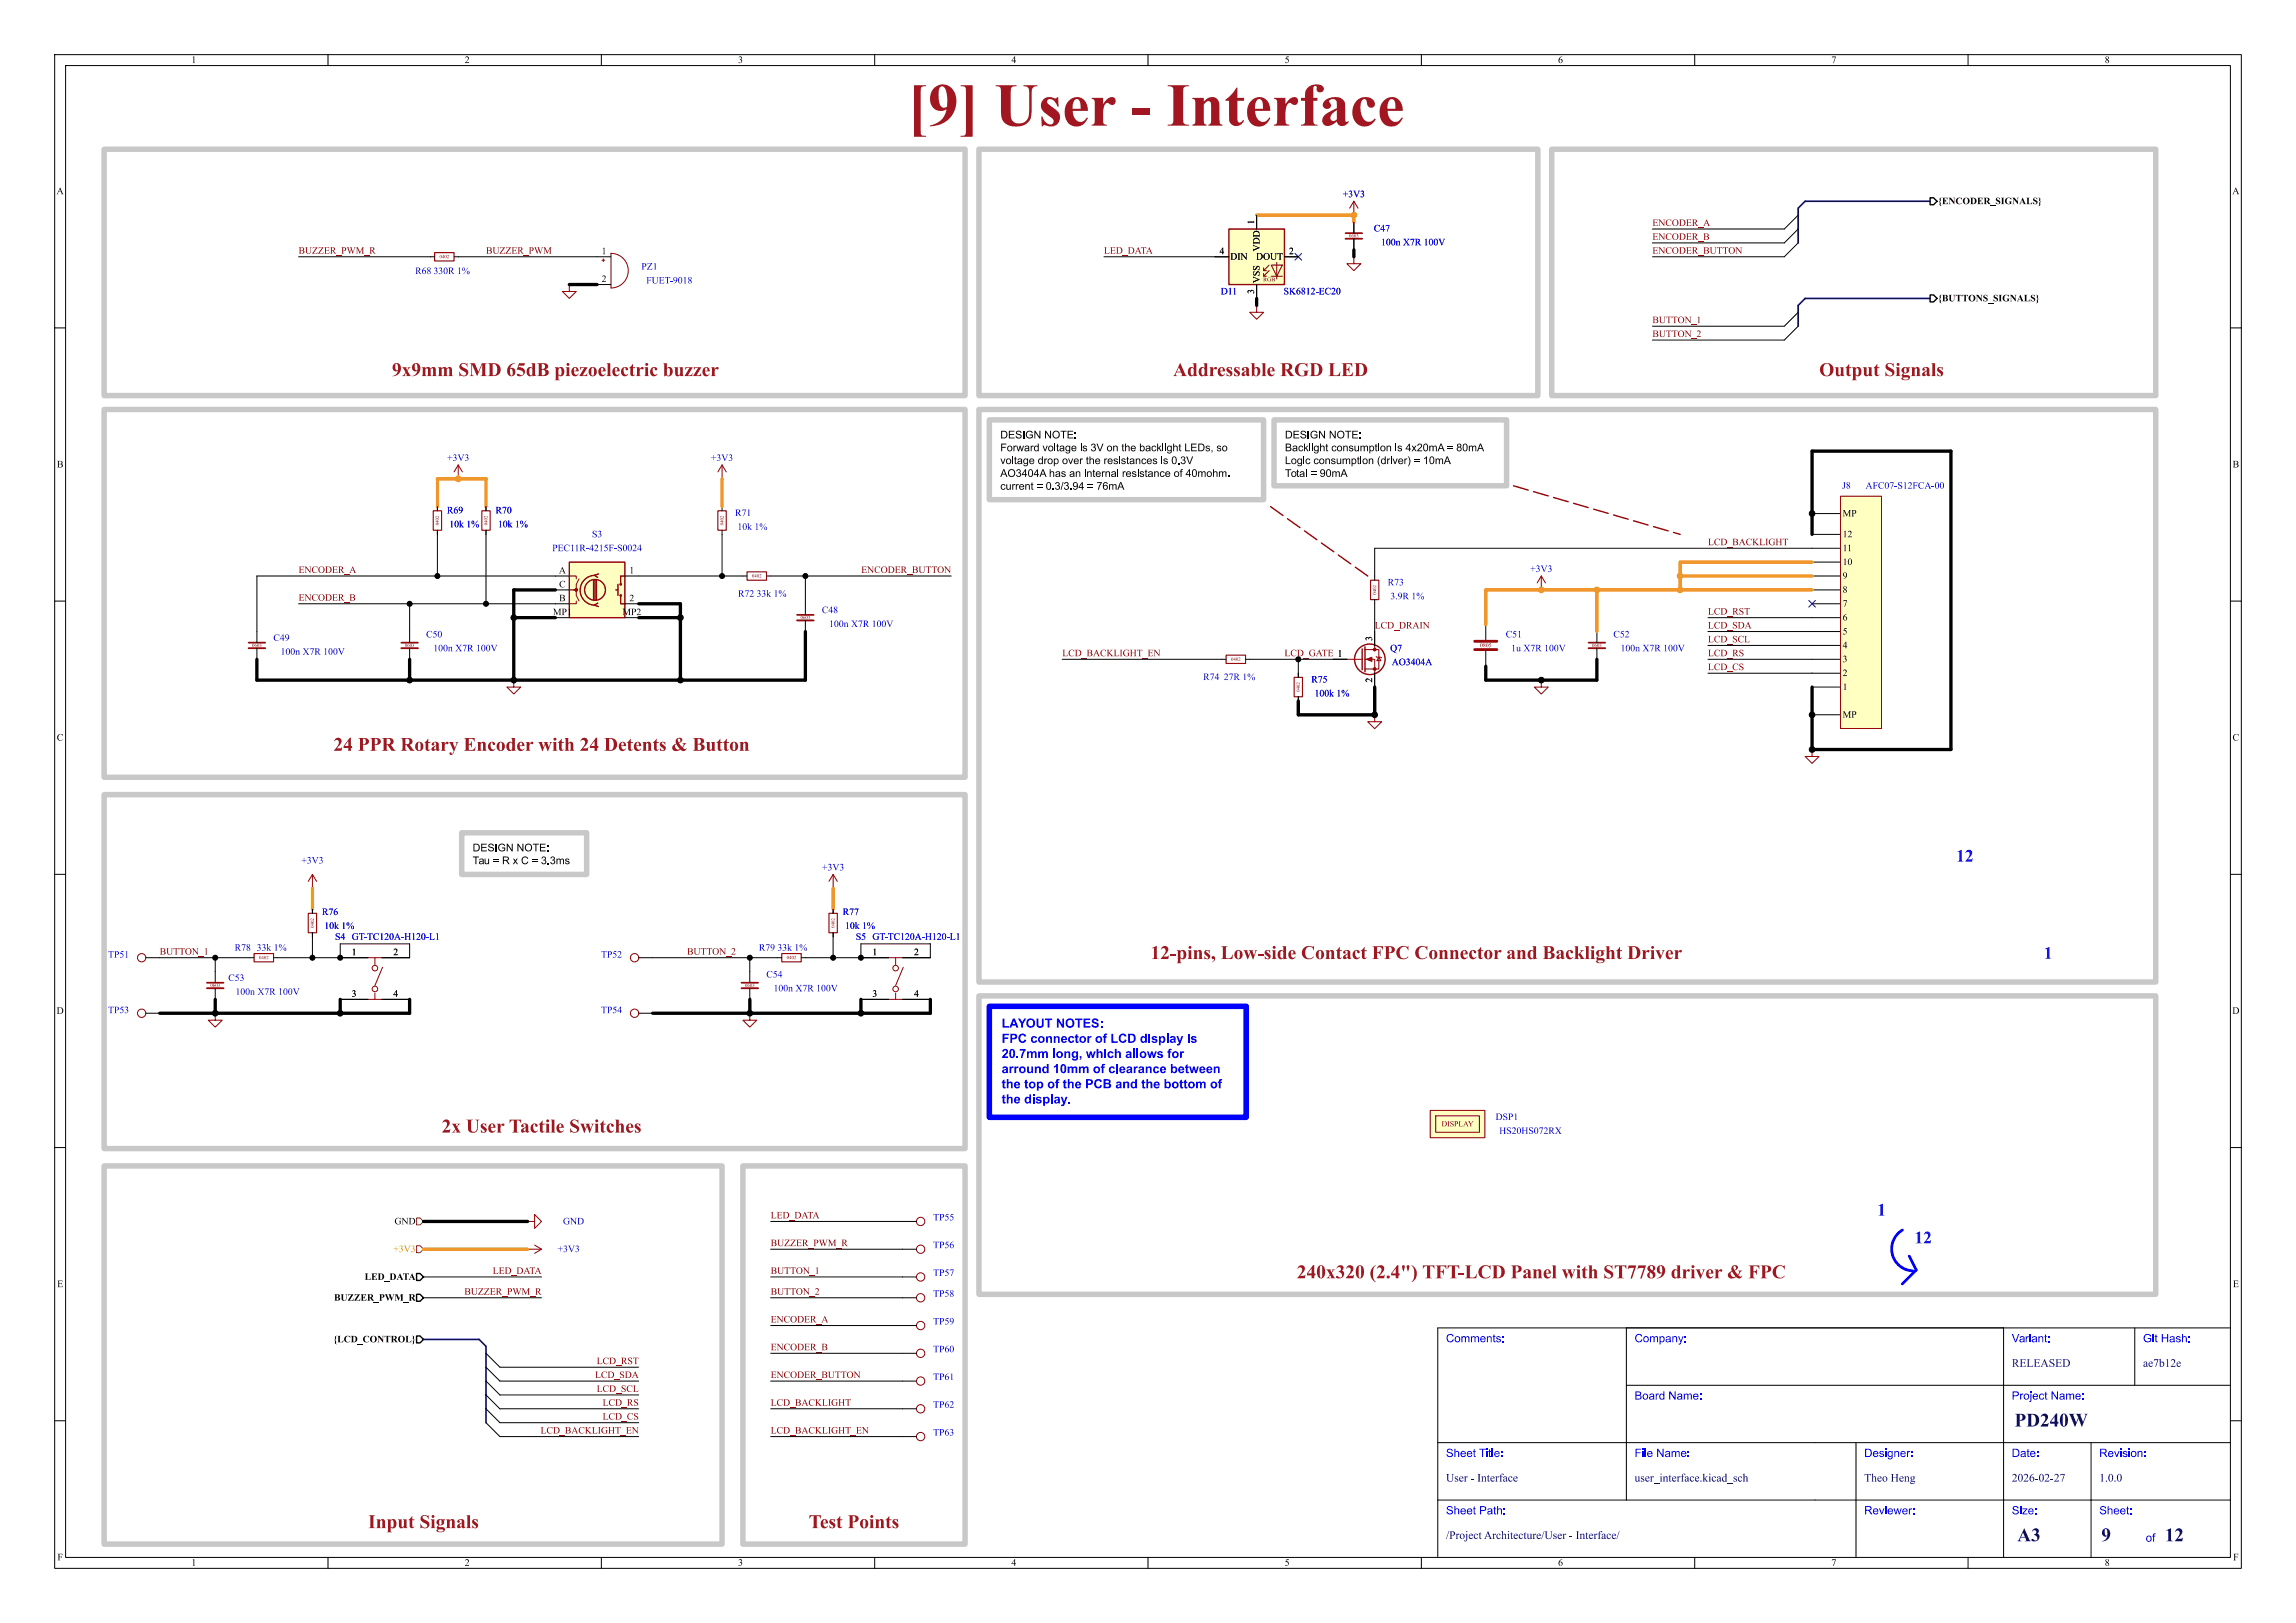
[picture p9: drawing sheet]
<svg xmlns="http://www.w3.org/2000/svg" width="420mm" height="297mm" viewBox="0 0 420 297" stroke-linecap="round" stroke-linejoin="round" font-family="sans-serif">
<defs><g id="words">
<text font-size="11.1" fill="#a21622" x="166" y="25.9">[9] User- Interface</text>
<g font-size="3.5" fill="#a21622">
<text x="71.7" y="69.7">9x9mmSMD 65dBpiezoelectric</text>
<text x="121.2" y="69.7">buzzer</text>
<text x="214.6" y="69.7">Addressable</text>
<text x="234.2" y="69.7">RGD LED</text>
<text x="332.8" y="69.7">OutputSignals</text>
<text x="61" y="138.3">24PPRRotaryEncoderwith24Detents&amp; Button</text>
<text x="210.4" y="176.4">12-pins,Low-sideContactFPC ConnectorandBacklightDriver</text>
<text x="80.8" y="208.2">2xUserTactileSwitches</text>
<text x="237.2" y="234.8">240x320(2.4&quot;) TFT-LCD PanelwithST7789driver&amp; FPC</text>
<text x="67.3" y="280.6">Input Signals</text>
<text x="147.9" y="280.6">TestPoints</text>
</g>
<g font-size="3.5" fill="#00007f">
<text x="368.5" y="261.9">PD240W</text>
<text x="369" y="282.9">A3</text>
<text x="384.4" y="282.9">9</text>
<text x="396" y="282.9">12</text>
</g>
<g font-size="3.2" fill="#0000c2">
<text x="357.8" y="158.5">12</text>
<text x="373.9" y="176.3">1</text>
<text x="343.4" y="223.3">1</text>
<text x="350.2" y="228.3">12</text>
</g>
<g font-size="2.3" fill="#00f">
<text x="183.2" y="191.8">FPC connector of LCD display is</text>
<text x="183.2" y="194.5">20.7mm long, which allows for</text>
<text x="183.2" y="197.3">arround 10mm of clearance between</text>
<text x="183.2" y="202.9">the display.</text>
</g>
<g font-size="2.1" fill="#00f">
<text x="264.5" y="246.2">Comments:</text>
<text x="299" y="246.2">Company:</text>
<text x="368" y="246.2">Variant:</text>
<text x="392" y="246.2">Git Hash:</text>
<text x="299" y="256.7">Board Name:</text>
<text x="368" y="256.7">Project Name:</text>
<text x="264.5" y="267.2">Sheet Title:</text>
<text x="299" y="267.2">File Name:</text>
<text x="341" y="267.2">Designer:</text>
<text x="368" y="267.2">Date:</text>
<text x="384" y="267.2">Revision:</text>
<text x="264.5" y="277.7">Sheet Path:</text>
<text x="341" y="277.7">Reviewer:</text>
<text x="368" y="277.7">Size:</text>
<text x="384" y="277.7">Sheet:</text>
<text x="392.5" y="282.7">of</text>
</g>
<g font-size="2.1" fill="#00007f">
<text x="368" y="250.7">RELEASED</text>
<text x="392" y="250.7">ae7b12e</text>
<text x="264.5" y="271.7">User- Interface</text>
<text x="299" y="271.7">user_interface.kicad_sch</text>
<text x="341" y="271.7">TheoHeng</text>
<text x="368" y="271.7">2026-02-27</text>
<text x="384" y="271.7">1.0.0</text>
<text x="264.5" y="282.2">/ProjectArchitecture/User- Interface/</text>
</g>
<g font-size="1.9">
<text x="183" y="83.4">Forward voltage is 3V on the backlight LEDs, so</text>
<text x="235" y="83.4">Backlight consumption is 4x20mA = 80mA</text>
<text x="183" y="85.7">voltage drop over the resistances is 0.3V</text>
<text x="183" y="88.1">AO3404A has an internal resistance of 40mohm.</text>
<text x="235" y="85.7">Logic consumption (driver) = 10mA</text>
<text x="183" y="90.4">current = 0.3/3.94 = 76mA</text>
<text x="86.5" y="158.9">Tau = R x C = 3.3ms</text>
</g>
<g font-size="1.8">
<text x="35" y="12">1</text>
<text x="85" y="12">2</text>
<text x="135" y="12">3</text>
<text x="185" y="12">4</text>
<text x="235" y="12">5</text>
<text x="285" y="12">6</text>
<text x="335" y="12">7</text>
<text x="385" y="12">8</text>
<text x="10.3" y="36">A</text>
<text x="229.6" y="41.1" transform="rotate(-90 229.6 41.1)">1</text>
<text x="354.5" y="37.8">{ENCODER_SIGNALS}</text>
<text x="408.3" y="36">A</text>
<text x="110" y="46.7">1</text>
<text x="223.1" y="46.7">4</text>
<text x="225" y="48">DIN</text>
<text x="229.8" y="48">DOUT</text>
<text x="230.9" y="46" transform="rotate(-90 230.9 46)">VDD</text>
<text x="235.8" y="46.7">2</text>
<text x="110" y="51.8">2</text>
<text x="229.6" y="53.8" transform="rotate(-90 229.6 53.8)">3</text>
<text x="230.9" y="51.8" transform="rotate(-90 230.9 51.8)">VSS</text>
<text x="354.5" y="55.6">{BUTTONS_SIGNALS}</text>
<text x="10.4" y="86">B</text>
<text x="408.4" y="86">B</text>
<text x="337.1" y="95">MP</text>
<text x="337.1" y="98.8">12</text>
<text x="337.1" y="101.3">11</text>
<text x="102.2" y="105.2">A</text>
<text x="102.3" y="107.7">C</text>
<text x="115.1" y="105.2">1</text>
<text x="337.1" y="103.9">10</text>
<text x="337.1" y="106.4">9</text>
<text x="101.1" y="112.8">MP1</text>
<text x="102.3" y="110.2">B</text>
<text x="113.8" y="112.8">MP2</text>
<text x="115.1" y="110.2">2</text>
<text x="337.1" y="108.9">8</text>
<text x="337.1" y="111.5">7</text>
<text x="251.2" y="117.3" transform="rotate(-90 251.2 117.3)">3</text>
<text x="337.1" y="114">6</text>
<text x="337.1" y="116.6">5</text>
<text x="337.1" y="119.1">4</text>
<text x="234.9" y="120.3">LCD_GATE 1</text>
<text x="244.7" y="120.4">1</text>
<text x="251.2" y="124.9" transform="rotate(-90 251.2 124.9)">2</text>
<text x="337.1" y="121.6">3</text>
<text x="337.1" y="124.2">2</text>
<text x="337.1" y="126.7">1</text>
<text x="337.1" y="131.8">MP</text>
<text x="10.4" y="136">C</text>
<text x="408.4" y="136">C</text>
<text x="64.3" y="175">1</text>
<text x="71.9" y="175">2</text>
<text x="159.6" y="175">1</text>
<text x="167.2" y="175">2</text>
<text x="64.3" y="182.6">3</text>
<text x="71.9" y="182.6">4</text>
<text x="159.6" y="182.6">3</text>
<text x="167.2" y="182.6">4</text>
<text x="10.3" y="186">D</text>
<text x="408.3" y="186">D</text>
<text x="72.2" y="224.5">GND</text>
<text x="10.4" y="236">E</text>
<text x="61.1" y="238.5">BUZZER_PWM_R</text>
<text x="66.7" y="234.7">LED_DATA</text>
<text x="408.4" y="236">E</text>
<text x="61" y="246.1">{LCD_CONTROL}</text>
<text x="10.5" y="286">F</text>
<text x="35" y="287">1</text>
<text x="85" y="287">2</text>
<text x="135" y="287">3</text>
<text x="185" y="287">4</text>
<text x="235" y="287">5</text>
<text x="285" y="287">6</text>
<text x="335" y="287">7</text>
<text x="385" y="287">8</text>
<text x="408.5" y="286">F</text>
</g>
<g font-size="1.8" fill="#0000c2">
<text x="245.6" y="36.5">+3V3</text>
<text x="251.3" y="42.8">C47</text>
<text x="252.6" y="45.3">100nX7R 100V</text>
<text x="75.9" y="50.6">R68330R1%</text>
<text x="117.3" y="49.8">PZ1</text>
<text x="118.2" y="52.3">FUET-9018</text>
<text x="223.3" y="54.3">D11</text>
<text x="234.8" y="54.3">SK6812-EC20</text>
<text x="81.8" y="84.8">+3V3</text>
<text x="130" y="84.8">+3V3</text>
<text x="337" y="89.9">J8</text>
<text x="341.2" y="89.9">AFC07-S12FCA-00</text>
<text x="81.8" y="94.4">R69</text>
<text x="90.6" y="94.4">R70</text>
<text x="134.5" y="94.9">R71</text>
<text x="82.2" y="96.9">10k1%</text>
<text x="91.1" y="96.9">10k1%</text>
<text x="101" y="101.3">PEC11R-4215F-S0024</text>
<text x="108.3" y="98.8">S3</text>
<text x="134.9" y="97.4">10k1%</text>
<text x="253.8" y="107.6">R73</text>
<text x="279.9" y="105.1">+3V3</text>
<text x="135" y="109.7">R7233k1%</text>
<text x="150.3" y="112.7">C48</text>
<text x="254.3" y="110.1">3.9R1%</text>
<text x="50" y="117.7">C49</text>
<text x="77.9" y="117.1">C50</text>
<text x="79.3" y="119.6">100nX7R 100V</text>
<text x="151.7" y="115.2">100nX7R 100V</text>
<text x="254.3" y="119.6">Q7</text>
<text x="275.4" y="117.1">C51</text>
<text x="276.4" y="119.6">1uX7R 100V</text>
<text x="295.1" y="117.1">C52</text>
<text x="296.4" y="119.6">100nX7R 100V</text>
<text x="51.3" y="120.3">100nX7R 100V</text>
<text x="220.1" y="124.9">R74</text>
<text x="223.8" y="124.9">27R1%</text>
<text x="239.9" y="125.4">R75</text>
<text x="254.6" y="122.2">AO3404A</text>
<text x="240.5" y="127.9">100k1%</text>
<text x="55.1" y="158.5">+3V3</text>
<text x="150.4" y="159.7">+3V3</text>
<text x="58.9" y="167.9">R76</text>
<text x="154.1" y="167.9">R77</text>
<text x="59.3" y="170.4">10k1%</text>
<text x="61.3" y="172.4">S4 GT-TC120A-H120-L1</text>
<text x="154.6" y="170.4">10k1%</text>
<text x="156.5" y="172.4">S5 GT-TC120A-H120-L1</text>
<text x="19.8" y="175.7">TP51</text>
<text x="41.7" y="180">C53</text>
<text x="42.9" y="174.4">R78</text>
<text x="47" y="174.4">33k1%</text>
<text x="109.9" y="175.7">TP52</text>
<text x="138.8" y="174.4">R7933k1%</text>
<text x="140.2" y="179.3">C54</text>
<text x="19.8" y="185.9">TP53</text>
<text x="43.1" y="182.5">100nX7R 100V</text>
<text x="109.9" y="185.9">TP54</text>
<text x="141.5" y="181.9">100nX7R 100V</text>
<text x="273.6" y="205.4">DSP1</text>
<text x="274.2" y="208">HS20HS072RX</text>
<text x="103" y="224.5">GND</text>
<text x="170.7" y="223.8">TP55</text>
<text x="102" y="229.6">+3V3</text>
<text x="170.7" y="233.9">TP57</text>
<text x="170.7" y="228.9">TP56</text>
<text x="170.7" y="237.8">TP58</text>
<text x="170.7" y="242.8">TP59</text>
<text x="170.7" y="247.9">TP60</text>
<text x="170.7" y="253">TP61</text>
<text x="170.7" y="258.1">TP62</text>
<text x="170.7" y="263.2">TP63</text>
</g>
<g font-size="1.8" fill="#840000">
<text x="302.3" y="41.6">ENCODER_A</text>
<text x="54.6" y="46.6">BUZZER_PWM_R</text>
<text x="88.9" y="46.6">BUZZER_PWM</text>
<text x="201.9" y="46.6">LED_DATA</text>
<text x="302.3" y="44.1">ENCODER_B</text>
<text x="302.3" y="46.6">ENCODER_BUTTON</text>
<text x="302.3" y="59.3">BUTTON_1</text>
<text x="302.3" y="61.9">BUTTON_2</text>
<text x="312.4" y="100">LCD_BACKLIGHT</text>
<text x="54.6" y="105.1">ENCODER_A</text>
<text x="157.5" y="105.1">ENCODER_BUTTON</text>
<text x="54.6" y="110.1">ENCODER_B</text>
<text x="312.4" y="112.7">LCD_RST</text>
<text x="251.5" y="115.2">LCD_DRAIN</text>
<text x="312.4" y="117.8">LCD_SCL</text>
<text x="312.4" y="115.2">LCD_SDA</text>
<text x="194.3" y="120.3">LCD_BACKLIGHT_EN</text>
<text x="312.4" y="122.8">LCD_CS</text>
<text x="312.4" y="120.3">LCD_RS</text>
<text x="29.2" y="174.9">BUTTON_1</text>
<text x="125.7" y="174.9">BUTTON_2</text>
<text x="141" y="223.2">LED_DATA</text>
<text x="90.1" y="233.3">LED_DATA</text>
<text x="141" y="233.3">BUTTON_1</text>
<text x="141" y="228.3">BUZZER_PWM_R</text>
<text x="84.9" y="237.1">BUZZER_PWM_R</text>
<text x="141" y="237.1">BUTTON_2</text>
<text x="141" y="242.2">ENCODER_A</text>
<text x="109.1" y="249.8">LCD_RST</text>
<text x="141" y="247.3">ENCODER_B</text>
<text x="108.8" y="252.4">LCD_SDA</text>
<text x="109.1" y="254.9">LCD_SCL</text>
<text x="110.2" y="257.5">LCD_RS</text>
<text x="141" y="252.4">ENCODER_BUTTON</text>
<text x="141" y="257.5">LCD_BACKLIGHT</text>
<text x="98.9" y="262.5">LCD_BACKLIGHT_EN</text>
<text x="110.2" y="260">LCD_CS</text>
<text x="141" y="262.5">LCD_BACKLIGHT_EN</text>
</g>
<text font-size="1.8" fill="#f90" x="71.9" y="229.6">+3V3</text>
<text font-size="1.4" fill="#840000" x="263.7" y="206.5">DISPLAY</text>
<g font-size="1.1" fill="#840000">
<text x="231.1" y="51.8">RGB</text>
<text x="270.7" y="118.7">0805</text>
</g>
<g font-size=".9" fill="#840000">
<text x="80.4" y="47.5">0402</text>
<text x="246.8" y="43.7">0603</text>
<text x="80.5" y="96.1" transform="rotate(-90 80.5 96.1)">0402</text>
<text x="89.4" y="96.1" transform="rotate(-90 89.4 96.1)">0402</text>
<text x="132.6" y="96.1" transform="rotate(-90 132.6 96.1)">0402</text>
<text x="137.5" y="105.9">0402</text>
<text x="146.4" y="113.5">0603</text>
<text x="252" y="108.8" transform="rotate(-90 252 108.8)">0402</text>
<text x="46.1" y="118.6">0603</text>
<text x="74" y="118.6">0603</text>
<text x="291.2" y="118.6">0603</text>
<text x="225.2" y="121.1">0402</text>
<text x="238" y="126.6" transform="rotate(-90 238 126.6)">0402</text>
<text x="57.6" y="169.8" transform="rotate(-90 57.6 169.8)">0402</text>
<text x="152.9" y="169.8" transform="rotate(-90 152.9 169.8)">0402</text>
<text x="47.4" y="175.8">0402</text>
<text x="143.9" y="175.8">0402</text>
<text x="38.5" y="180.8">0603</text>
<text x="136.3" y="180.8">0603</text>
</g>
</g></defs>
<g fill="none" stroke="#000" stroke-width=".18">
<path d="M10 10h400v277h-400zM12 12h396v273h-396zM60 10v2M110 10v2M160 10v2M210 10v2M260 10v2M310 10v2M360 10v2M247.6 39.4h.1M247.6 40.6v2.1M247.6 43.7v2"/>
<path d="M10 60h2M408 60h2M10 110h2M408 110h2M281.9 124.5h.1M10 160h2M408 160h2M26.7 175.3h2.5M39.4 177.8v2M45.7 175.3h.8M50 175.3h.8M57.1 162.6h.1"/>
<path d="M57.1 166.4v.7M57.1 170.7v.8M62.2 175.3h5.1M69.8 175.3h5.1M116.8 175.3h2.6M142.2 175.3h.8M146.6 175.3h.7M152.4 162.6h.1M152.4 166.4v.7M152.4 170.7v.8M26.7 185.4h2.5M39.4 185.4h.1"/>
<path d="M39.4 180.8v2.1M62.2 182.9h5.1M69.8 182.9h5.1M116.8 185.4h2.6M10 210h2M408 210h2M165.1 237.5h2.5M165.1 233.7h2.5M165.1 228.6h2.5M165.1 223.5h2.5M165.1 252.7h2.5M165.1 247.6h2.5"/>
<path d="M165.1 257.8h2.5M165.1 242.6h2.5M297.5 253.5h110.5M297.5 243v31.5M366.5 243v42M390.5 243v10.5M408 243h-145v42M10 260h2M165.1 262.9h2.5M263 274.5h145M263 264h145M339.5 264v21"/>
<path d="M382.5 264v21M408 260h2M60 285v2M110 285v2M160 285v2M210 285v2M260 285v2M310 285v2M360 285v2"/>
</g>
<g fill="none" stroke="#840000" stroke-width=".18">
<path d="M247.6 36.8l-.7 1.3M247.6 36.8l.8 1.3M247.6 36.8v2.6M281.9 124.5v1.2h1.3l-1.3 1.3-1.2-1.3h1.2M57.1 160l-.7 1.3M57.1 160l.8 1.3M57.1 160v2.6M67.3 175.3h2.5M68.6 175.3v1.2M70 177l-1.4 3.3M152.4 160l-.8 1.3M152.4 160l.8 1.3"/>
<path d="M152.4 160v2.6M39.4 185.4v1.3h1.2l-1.2 1.3-1.3-1.3h1.3M67.3 182.9h2.5M68.6 181.7v1.2"/>
<circle cx="25.9" cy="175.3" r=".76"/>
<circle cx="68.6" cy="177.2" r=".51"/>
<circle cx="116.1" cy="175.3" r=".76"/>
<circle cx="25.9" cy="185.4" r=".76"/>
<circle cx="68.6" cy="181" r=".51"/>
<circle cx="116.1" cy="185.4" r=".76"/>
<circle cx="168.4" cy="237.5" r=".76"/>
<circle cx="168.4" cy="223.5" r=".76"/>
<circle cx="168.4" cy="233.7" r=".76"/>
<circle cx="168.4" cy="228.6" r=".76"/>
<circle cx="168.4" cy="257.8" r=".76"/>
<circle cx="168.4" cy="242.6" r=".76"/>
<circle cx="168.4" cy="252.7" r=".76"/>
<circle cx="168.4" cy="247.6" r=".76"/>
<circle cx="168.4" cy="262.9" r=".76"/>
</g>
<path d="M46.5 174.5h3.5v1.5h-3.5zM56.4 167.1h1.5v3.6h-1.5zM143 174.5h3.6v1.5h-3.6zM151.6 167.1h1.6v3.6h-1.6z" fill="none" stroke="#840000" stroke-width=".2"/>
<path d="M246.1 42.7h3.1M37.8 179.8h3.1" fill="none" stroke="#840000" stroke-width=".3"/>
<path d="M246.1 43.7h3.1M37.8 180.8h3.1" fill="none" stroke="#840000" stroke-width=".33"/>
<path d="M224.8 41.9h10.1v10.2h-10.1z" fill="#ffffc2"/>
<g fill="none" stroke="#840000" stroke-width=".18">
<path d="M229.9 55.9v1.3h1.2l-1.2 1.2-1.3-1.2h1.3M231.1 49.5h.5M231.1 50.5h.5M232.2 48.5l-1.1 1v-.5M232.2 49.5l-1.1 1v-.5M232.5 48.5h2.1l-1 2zM232.5 50.5h2.1M233.6 48v3.1M247.6 47v1.3h1.3l-1.3 1.2-1.2-1.2h1.2M249.7 118.9h2.5v3.5h-2.5M251.5 118.1v.8M281.9 105.4l-.7 1.3"/>
<path d="M281.9 105.4l.8 1.3M281.9 105.4v2.6M246.4 120.7h2.8M249.7 120.7h1.8v2.5M251.7 120.1l.1 .2h.8l.1 .1M252.2 120.3l.4 .6h-.8zM331.5 137.2v1.2h1.2l-1.2 1.3-1.3-1.3h1.3"/>
</g>
<g fill="none" stroke="#840000" stroke-width=".25">
<path d="M224.8 41.9h10.1v10.2h-10.1zM249.2 118.7v3.9M249.7 118.4v4.5"/>
<circle cx="250.6" cy="120.6" r="2.79"/>
</g>
<g fill="none" stroke="#000" stroke-width=".18">
<path d="M229.9 39.4v2.5M222.2 47h2.6M229.9 55.9h.1M229.9 52.1v2.5M234.9 47h2.6M247.6 47h.1M47 115.6v2M47 118.6v2.1M251.5 105.4v.8M251.5 109.7v.8M251.5 115.6v2.5M271.8 114.3v2.8"/>
<path d="M271.8 119.1v2.8M281.9 108h.1M292.1 115.6v2M292.1 118.6v2.1M243.8 120.7h2.6M251.5 123.2v2.5M331.5 137.2h.1"/>
</g>
<path d="M250.7 106.2h1.5v3.5h-1.5z" fill="none" stroke="#840000" stroke-width=".2"/>
<path d="M269.7 117.3h4.1M269.7 118.9h4.1" fill="none" stroke="#840000" stroke-width=".51"/>
<path d="M45.5 117.6h3M290.6 117.6h3" fill="none" stroke="#840000" stroke-width=".3"/>
<path d="M45.5 118.6h3M290.6 118.6h3" fill="none" stroke="#840000" stroke-width=".33"/>
<g fill="#840000" stroke="#840000" stroke-width=".18">
<path d="M249.9 120.7l1.1-.4v.7z"/>
<circle cx="251.5" cy="118.9" r=".25"/>
<circle cx="251.5" cy="122.4" r=".25"/>
</g>
<path d="M336.7 90.8h7.5v42.5h-7.5z" fill="#ffffc2"/>
<path d="M336.7 90.8h7.5v42.5h-7.5z" fill="none" stroke="#800000" stroke-width=".18"/>
<g fill="none" stroke="#000" stroke-width=".18">
<path d="M331.5 94h5M331.5 97.8h5M331.5 100.3h5M331.5 102.9h5M331.5 105.4h5M331.5 108h5M331.5 110.5h5M331.5 113h5M331.5 115.6h5M331.5 118.1h5M251.5 130.8h.1M331.5 120.7h5"/>
<path d="M331.5 123.2h5M331.5 125.7h5M331.5 130.8h5"/>
</g>
<path d="M251.5 130.8v1.3h1.2l-1.2 1.3-1.3-1.3h1.3" fill="none" stroke="#840000" stroke-width=".18"/>
<path d="M261.6 203.2h10v5h-10z" fill="#ffffc2"/>
<g fill="none" stroke="#840000" stroke-width=".18">
<path d="M104.1 52.1v1.2h1.3l-1.3 1.3-1.2-1.3h1.2M110.1 47.6h.5M110.4 47.4v.5M111.8 46.4a3.2 3.2 0 0 1 3.1 3.1 3.2 3.2 0 0 1-3.1 3.2zM132.1 85.1l-.8 1.3M132.1 85.1l.7 1.3M132.1 85.1v2.5M94 124.5v1.2h1.2l-1.2 1.3-1.3-1.3h1.3M162.6 175.3h2.5M163.8 175.3v1.2M165.2 177l-1.4 3.3M162.5 182.9h2.6"/>
<path d="M163.8 181.7v1.2M262.6 204.2h8v3h-8zM96.5 223.5h1.3v-1.3l1.3 1.3-1.3 1.3v-1.3M96.5 228.6h2.6M97.8 227.8l1.3 .8M99.1 228.6l-1.3 .8"/>
<circle cx="163.8" cy="177.2" r=".51"/>
<circle cx="163.8" cy="181" r=".51"/>
</g>
<path d="M261.6 203.2h10v5h-10z" fill="none" stroke="#800000" stroke-width=".18"/>
<g fill="none" stroke="#000" stroke-width=".18">
<path d="M104.1 52.1h.1M109.2 47h2.6M109.2 52.1h2.6M132.1 87.6h.1M147.3 110.5v2M147.3 113.5v2.1M94 124.5h.1M223.5 120.7h.8M227.8 120.7h.8M237.5 123.2v.8M237.5 127.5v.8M157.5 175.3h5.1"/>
<path d="M165.1 175.3h5.1M157.5 182.9h5.1M165.1 182.9h5.1M96.5 223.5h.1M96.5 228.6h.1"/>
</g>
<path d="M224.3 119.9h3.5v1.5h-3.5zM236.7 124h1.6v3.5h-1.6z" fill="none" stroke="#840000" stroke-width=".2"/>
<path d="M145.8 112.5h3" fill="none" stroke="#840000" stroke-width=".3"/>
<path d="M145.8 113.5h3" fill="none" stroke="#840000" stroke-width=".33"/>
<path d="M104.1 102.9h10.2v10.1h-10.2z" fill="#ffffc2"/>
<g fill="none" stroke="#840000" stroke-width=".25">
<path d="M104.1 102.9h10.2v10.1h-10.2zM108.6 106.2v3.5M108.8 105.3a2.73 2.73 0 0 0-2.7 2.7 2.73 2.73 0 0 0 2.7 2.7M108.8 106.2v3.5M109.1 106.2v3.5M109.3 110.4l-.6 .3 .8 .3M109.5 105l-.8 .3 .6 .4M112.6 108h.4M113 106.9v2.1M113.5 109v1.5h.8M114.3 105.4h-.8v1.5"/>
<circle cx="108.8" cy="108" r="1.9"/>
<circle cx="113.5" cy="106.9" r=".13"/>
<circle cx="113.5" cy="109" r=".13"/>
</g>
<path d="M83.8 85.1l-.7 1.3M83.8 85.1l.8 1.3M83.8 85.1v2.5M104.1 105.4h1.3v.5M104.1 108h1.3v1l.5 1M105.4 110v.5h-1.3M105.9 105.9l-.5 1v1.1h-.5M137.2 185.4v1.3h1.2l-1.2 1.3-1.3-1.3h1.3" fill="none" stroke="#840000" stroke-width=".18"/>
<circle cx="105.4" cy="107.9" r=".25" fill="#840000" stroke="#840000" stroke-width=".18"/>
<g fill="none" stroke="#000" stroke-width=".18">
<path d="M328.9 39.4l-2.5 2.5h-24.1M54.6 47h24.9M83.1 47h26.1M201.9 47h20.3M328.9 44.5l-2.5 2.5h-24.1M328.9 41.9l-2.5 2.6h-24.1M328.9 57.2l-2.5 2.5h-24.1M328.9 59.7l-2.5 2.5h-24.1M80 92.7v.8M80 97v8.4M83.8 87.6h.1M88.9 92.7v.8"/>
<path d="M88.9 97v13.5M132.1 92.7v.8M132.1 97v8.4M54.6 110.5h49.5M74.9 110.5v7.1M74.9 118.6v2.1M101.6 108h2.5M104.1 105.4h-57.1v10.2M114.3 105.4h22.4M114.3 110.5h2.5M140.2 105.4h33.8M147.3 105.4v5.1"/>
<path d="M251.5 110.5v5.1M312.4 113h19.1M312.4 115.6h19.1M312.4 118.1h19.1M331.5 100.3h-80v5.1M194.3 120.7h29.2M228.6 120.7h15.2M237.5 120.7v2.5M312.4 120.7h19.1M312.4 123.2h19.1M29.2 175.3h16.5M39.4 175.3v2.5"/>
<path d="M50.8 175.3h11.4v-2.6h12.7v2.6M57.1 171.5v3.8M119.4 175.3h22.8M137.2 175.3v4.5M147.3 175.3h10.2v-2.6h12.7v2.6M152.4 171.5v3.8M137.2 185.4h.1M137.2 180.8v2.1M77.5 237.5h21.6M77.5 233.7h21.6M141 228.6h24.1M141 237.5h24.1"/>
<path d="M141 233.7h24.1M141 223.5h24.1M88.9 250.2l2.5 2.5h25.4M88.9 255.3l2.5 2.5h25.4M88.9 252.7l2.5 2.6h25.4M88.9 247.6l2.5 2.6h25.4M88.9 257.8l2.5 2.5h25.4M141 252.7h24.1M141 257.8h24.1M141 247.6h24.1M141 242.6h24.1M88.9 260.3l2.5 2.6h25.4"/>
<path d="M141 262.9h24.1"/>
</g>
<path d="M79.5 46.2h3.6v1.6h-3.6zM79.2 93.5h1.6v3.5h-1.6zM88.1 93.5h1.6v3.5h-1.6zM131.3 93.5h1.5v3.5h-1.5zM136.7 104.6h3.5v1.6h-3.5z" fill="none" stroke="#840000" stroke-width=".2"/>
<path d="M73.4 117.6h3.1M135.6 179.8h3.1" fill="none" stroke="#840000" stroke-width=".3"/>
<path d="M73.4 118.6h3.1M135.6 180.8h3.1" fill="none" stroke="#840000" stroke-width=".33"/>
<path d="M353.1 36.2h.6l.6 .6-.6 .7h-.6zM353.1 54h.6l.6 .6-.6 .6h-.6zM76.2 236.9h.6l.7 .6-.7 .6h-.6zM76.2 233h.6l.7 .7-.7 .6h-.6zM76.2 244.5h.6l.7 .6-.7 .6h-.6z" fill="none" stroke="#000" stroke-width=".25"/>
<path d="M76.2 222.9h.6l.7 .6-.7 .7h-.6zM76.2 228h.6l.7 .6-.7 .6h-.6z" fill="none" stroke="#725600" stroke-width=".18"/>
<path d="M232.4 92.7l17.8 12.7M276.9 88.9l30.4 8.9" fill="none" stroke="#980000" stroke-width=".25" stroke-dasharray="2.8 1"/>
<path d="M349.2 229.9l1.3 2.5-2.5 2.5" fill="none" stroke="#00f" stroke-width=".51"/>
<path d="M353.1 36.8h-22.9l-1.3 1.3v6.4M353.1 54.6h-22.9l-1.3 1.3v3.8M77.5 245.1h10.1l1.3 1.3v13.9" fill="none" stroke="#000084" stroke-width=".3"/>
<path d="M229.9 39.4h17.7v1.2M80 92.7v-5.1h8.9v5.1M132.1 87.6v5.1M292.1 108v7.6M307.3 105.4h24.2M331.5 102.9h-24.2v5.1M331.5 108h-59.7v6.3M57.1 162.6v3.8M152.4 162.6v3.8M77.5 228.6h19" fill="none" stroke="#f90" stroke-width=".61"/>
<g fill="none" stroke="#000" stroke-width=".61">
<path d="M104.1 52.1h5.1M229.9 54.6v1.3M247.6 45.7v1.3M331.5 97.8v-15.2h25.4v54.6h-25.4v-11.5M94 113h7.6M101.6 108h-7.6v16.5M116.8 110.5h7.7v14M116.8 113h7.7M147.3 115.6v8.9h-100.3v-3.8M74.9 120.7v3.8M251.5 125.7v5.1h-14v-2.5M292.1 120.7v3.8h-20.3v-2.6"/>
<path d="M39.4 182.9v2.5M62.2 182.9v2.5M74.9 182.9v2.5h-45.7M137.2 182.9v2.5M157.5 182.9v2.5M170.2 182.9v2.5h-50.8M77.5 223.5h19"/>
</g>
<path d="M236.9 46.4l1.2 1.2M238.1 46.4l-1.2 1.2M330.9 109.9l1.2 1.2M332.1 109.9l-1.2 1.2" fill="none" stroke="#000084" stroke-width=".18"/>
<path d="M181 184.2h47v20.3h-47z" fill="none" stroke="#00f" stroke-width="1"/>
<g fill="#00f">
<path d="M183.4 186.4h.3v1.4h.9v.3h-1.2z"/>
<path d="M185.3 186.4h.3l.7 1.7h-.4l-.1-.4h-.7l-.1 .4h-.4l.3-.7h.8l-.2-.6-.3 .6h-.3z"/>
<path d="M186.2 186.4h.4l.4 .7 .4-.7h.3l-.6 1v.7h-.3v-.7z"/>
<path d="M188 186.6a.83 .83 0 0 1 1.2 .1 .83 .83 0 0 1-.3 1.2 .83 .83 0 0 1-1.1-.4l-.1-.3h.4a.49 .49 0 0 0 .5 .6 .49 .49 0 0 0 .4-.7 .46 .46 0 0 0-.5-.4 .46 .46 0 0 0-.4 .5h-.4z"/>
<path d="M189.6 186.4h.3v.9a.36 .36 0 0 0 .2 .5 .36 .36 0 0 0 .4-.1l.1-1.3h.3v1.1a.66 .66 0 0 1-.6 .6 .66 .66 0 0 1-.7-.6z"/>
<path d="M191.1 186.4h1.4v.3h-.5v1.4h-.4v-1.4h-.5z"/>
<path d="M193.3 186.4h.3l.7 1.1v-1.1h.3v1.7h-.3l-.7-1.1v1.1h-.3z"/>
<path d="M195.2 186.6a.83 .83 0 0 1 1.2 .1 .83 .83 0 0 1-.3 1.2 .83 .83 0 0 1-1.1-.4l-.1-.3h.4a.49 .49 0 0 0 .5 .6 .49 .49 0 0 0 .4-.7 .46 .46 0 0 0-.6-.4 .46 .46 0 0 0-.3 .5h-.4z"/>
<path d="M196.7 186.4h1.3v.3h-.5v1.4h-.3v-1.4h-.5z"/>
<path d="M198.2 186.4h1.2v.3h-.9v.3h.9v.3h-.9v.5h1v.3h-1.3z"/>
<path d="M199.8 186.5l.3-.1a.61 .61 0 0 1 .8 .5h-.3a.25 .25 0 0 0-.3-.3 .25 .25 0 0 0-.2 .3l.1 .1a.6 .6 0 0 1 .8 .6 .6 .6 0 0 1-1 .4l-.2-.1-.1-.4h.3a.31 .31 0 0 0 .3 .3 .31 .31 0 0 0 .3-.4 .72 .72 0 0 1-.9-.7z"/>
<path d="M201.3 186.9h.4v.3h-.4z"/>
<path d="M201.3 187.7h.4v.4h-.4z"/>
<path d="M183.4 189.2h1.1v.2h-.8v.4h.7v.3h-.7v.7h-.3z"/>
<path d="M184.8 189.2h.5a.55 .55 0 0 1 .7 .1 .55 .55 0 0 1 0 .7l-.3 .2h-.6v.6h-.3v-.9h.8l.1-.2-.1-.2-.5-.1v.5h-.3z"/>
<path d="M186.5 189.4a.72 .72 0 0 1 1.2 .2l-.3 .1a.41 .41 0 0 0-.5-.2 .41 .41 0 0 0-.3 .5 .41 .41 0 0 0 .3 .5 .41 .41 0 0 0 .5-.3l.3 .1a.78 .78 0 0 1-1.1 .4 .78 .78 0 0 1-.2-1.1z"/>
<path d="M196.8 189.4l.3-.2v.4h.2v.3h-.2v.6l.2 .1v.2l-.1 .1a.33 .33 0 0 1-.4-.1 .33 .33 0 0 1 0-.4v-.5h-.2z"/>
<path d="M202 189.2h.5v.2l-.3 .1v.1h.3v.3h-.3v.9h-.3v-.9h-.2v-.3h.2z"/>
<path d="M203.3 189.2h.3v1.3h.9v.3h-1.2z"/>
<path d="M204.9 189.4a.72 .72 0 0 1 1.2 .2l-.4 .1a.41 .41 0 0 0-.5-.2 .41 .41 0 0 0-.2 .5 .41 .41 0 0 0 .2 .5 .41 .41 0 0 0 .6-.3l.3 .1a.78 .78 0 0 1-1.1 .4 .78 .78 0 0 1-.3-1.1z"/>
<path d="M206.4 189.2h.6a.83 .83 0 0 1 .7 .8 .83 .83 0 0 1-.7 .8h-.6v-.3h.3a.57 .57 0 0 0 .7-.5 .57 .57 0 0 0-.7-.6v1.1h-.3z"/>
<path d="M208.7 189.8a.47 .47 0 0 1 .8 0v-.6h.3v1.6h-.3v-.2a.5 .5 0 0 1-.6 .2 .5 .5 0 0 1-.3-.6h.3a.31 .31 0 0 0 .4 .4 .31 .31 0 0 0 .1-.5 .27 .27 0 0 0-.3-.3 .27 .27 0 0 0-.2 .4h-.3z"/>
<path d="M210.1 189.2h.3v.3h-.3z"/>
<path d="M213.4 189.2h.3v1.6h-.3z"/>
<path d="M217.3 189.2h.3v.3h-.3z"/>
<path d="M183.4 192.1a.57 .57 0 0 1 .9 .1 .57 .57 0 0 1-.3 .8l-.2 .3h.6v.3h-1.1l.2-.4a.99 .99 0 0 0 .6-.8l-.2-.2-.3 .3-.3-.1z"/>
<path d="M184.8 192a.59 .59 0 0 1 .7 .1 .59 .59 0 0 1 .2 .7 .59 .59 0 0 1-.6 .8 .59 .59 0 0 1-.5-.8h.3l.1 .5a.17 .17 0 0 0 .2 .1 .17 .17 0 0 0 .1-.2l-.1-1-.2 .1-.1 .5h-.3z"/>
<path d="M186.5 192h1.1v.2l-.4 .7-.1 .7h-.3v-.2l.5-1.1h-.8z"/>
<path d="M192.6 191.9h.4v1.7h-.4z"/>
<path d="M200.6 191.9h.3v.6a.43 .43 0 0 1 .5-.1 .43 .43 0 0 1 .3 .5v.7h-.3v-.8a.22 .22 0 0 0-.3-.2 .22 .22 0 0 0-.2 .3v.7h-.3z"/>
<path d="M203.9 191.9h.3v.6a.43 .43 0 0 1 .6-.1 .43 .43 0 0 1 .2 .5v.7h-.3v-.8a.22 .22 0 0 0-.3-.2 .22 .22 0 0 0-.1 .3l-.1 .7h-.3z"/>
<path d="M207.3 191.9h.3v1.7h-.3z"/>
<path d="M207.9 191.9h.3v1.7h-.3z"/>
<path d="M213.8 192h.6l-.1 .2h-.3v.2h.3v.2h-.3v1h-.3v-1h-.2v-.2h.2z"/>
<path d="M190.8 195.3a.47 .47 0 0 1 .7 0v-.6h.3v1.7h-.3v-.2a.5 .5 0 0 1-.6 .1 .5 .5 0 0 1-.3-.6h.4a.31 .31 0 0 0 .3 .5 .32 .32 0 0 0 .2-.6 .27 .27 0 0 0-.3-.2 .27 .27 0 0 0-.2 .3h-.4z"/>
<path d="M192.8 195.1l.4-.4h.3v1.7h-.3v-1.2l-.4 .2z"/>
<path d="M194.2 194.8a.59 .59 0 0 1 .7 .1 .59 .59 0 0 1 .1 .7 .59 .59 0 0 1-.5 .8 .59 .59 0 0 1-.5-.8h.3l.1 .4a.17 .17 0 0 0 .1 .1 .17 .17 0 0 0 .2-.1l-.1-1-.2 .1-.1 .5h-.3z"/>
<path d="M201.6 194.8l.6-.1-.1 .3h-.2l-.1 .2h.3v.2h-.3v1h-.3v-1h-.1v-.2h.1z"/>
<path d="M204.2 194.7h.3v1.7h-.3z"/>
<path d="M214.2 194.7h.3v.6a.55 .55 0 0 1 .9 .5 .55 .55 0 0 1-.9 .5v.1h-.3v-.7h.3a.32 .32 0 0 0 .4 .5 .31 .31 0 0 0 .1-.6 .27 .27 0 0 0-.3-.2 .27 .27 0 0 0-.2 .3h-.3z"/>
<path d="M216.9 194.9l.3-.1v.4h.2v.2h-.2v.7h.2l.1 .3h-.2a.33 .33 0 0 1-.3-.1 .33 .33 0 0 1-.1-.3v-.6h-.1z"/>
<path d="M183.4 197.7l.3-.2v.4h.2v.3h-.2v.7h.2l.1 .2-.2 .1a.33 .33 0 0 1-.3-.1 .33 .33 0 0 1-.1-.4v-.5h-.1z"/>
<path d="M184.2 197.5h.3v.6a.43 .43 0 0 1 .5-.2 .43 .43 0 0 1 .2 .5v.7h-.3v-.8a.22 .22 0 0 0-.2-.1 .22 .22 0 0 0-.2 .2v.7h-.3z"/>
<path d="M185.6 198.1a.57 .57 0 0 1 .7-.1 .57 .57 0 0 1 .3 .6h-.8a.24 .24 0 0 0 .2 .3 .24 .24 0 0 0 .3-.1h.3a.58 .58 0 0 1-.7 .4 .58 .58 0 0 1-.4-.8h.8a.24 .24 0 0 0-.3-.2 .24 .24 0 0 0-.2 .2h-.3z"/>
<path d="M187.5 197.7l.3-.2v.4h.2v.3h-.2v.7h.2l.1 .2-.2 .1a.33 .33 0 0 1-.3-.1 .33 .33 0 0 1-.1-.4v-.5h-.1z"/>
<path d="M188.4 198.1a.63 .63 0 0 1 1 .1 .63 .63 0 0 1-.4 .9 .63 .63 0 0 1-.8-.6h.3a.33 .33 0 0 0 .5 .4 .33 .33 0 0 0 .1-.6 .29 .29 0 0 0-.4-.1 .29 .29 0 0 0-.2 .3h-.3z"/>
<path d="M189.7 197.9h.3v.2a.59 .59 0 0 1 .9 .3 .59 .59 0 0 1-.6 .8l-.3-.2v.6h-.3v-1.1h.3a.31 .31 0 0 0 .3 .4 .31 .31 0 0 0 .2-.5 .27 .27 0 0 0-.3-.2 .27 .27 0 0 0-.2 .3h-.3z"/>
<path d="M191.9 198.1a.63 .63 0 0 1 .9 .1 .63 .63 0 0 1-.3 .9 .63 .63 0 0 1-.8-.6h.3a.33 .33 0 0 0 .4 .4 .33 .33 0 0 0 .1-.6 .29 .29 0 0 0-.3-.1 .29 .29 0 0 0-.2 .3h-.3z"/>
<path d="M193.3 197.5h.5v.2l-.3 .1v.1h.2v.3h-.2v.9h-.3v-.9h-.2v-.3h.2z"/>
<path d="M194.6 197.7l.3-.2v.4h.2v.3h-.2v.7h.2v.2l-.1 .1a.33 .33 0 0 1-.4-.1 .33 .33 0 0 1 0-.4v-.5h-.2z"/>
<path d="M195.3 197.5h.3v.6a.43 .43 0 0 1 .6-.2 .43 .43 0 0 1 .2 .5v.7h-.3v-.8a.22 .22 0 0 0-.3-.1 .22 .22 0 0 0-.2 .2v.7h-.3z"/>
<path d="M196.8 198.1a.57 .57 0 0 1 .7-.1 .57 .57 0 0 1 .3 .6h-.8a.24 .24 0 0 0 .1 .3 .24 .24 0 0 0 .3-.1h.3a.58 .58 0 0 1-.7 .4 .58 .58 0 0 1-.3-.8h.7a.24 .24 0 0 0-.2-.2 .24 .24 0 0 0-.2 .2h-.3z"/>
<path d="M198.7 197.5h.5a.55 .55 0 0 1 .6 .2 .55 .55 0 0 1 0 .6l-.2 .2h-.6v.6h-.3v-.9h.7l.2-.2-.2-.2h-.4v.4h-.3z"/>
<path d="M200.4 197.7a.72 .72 0 0 1 1.2 .2l-.3 .1a.41 .41 0 0 0-.6-.2 .41 .41 0 0 0-.2 .5 .41 .41 0 0 0 .2 .6 .41 .41 0 0 0 .6-.4l.3 .1a.78 .78 0 0 1-1.1 .5 .78 .78 0 0 1-.3-1.2z"/>
<path d="M201.9 197.5h.6a.44 .44 0 0 1 .6 .2 .44 .44 0 0 1-.2 .6 .45 .45 0 0 1 .3 .5 .45 .45 0 0 1-.5 .3h-.8v-.2h.8l.2-.2-.1-.3h-.6v.5h-.3v-.8h.8l.2-.1-.2-.2h-.5v.3h-.3z"/>
<path d="M204.2 198.1l.4-.2a.4 .4 0 0 1 .6 .5v.7h-.3v-.1l-.5 .2-.2-.2-.1-.2 .5 .1 .2-.1v-.2l-.4 .2h-.3a.62 .62 0 0 1 .7-.4l-.1-.2-.3 .1h-.3z"/>
<path d="M205.5 197.9h.3v.2a.43 .43 0 0 1 .5-.2 .43 .43 0 0 1 .3 .5v.7h-.4v-.7a.22 .22 0 0 0-.2-.2 .22 .22 0 0 0-.2 .2v.7h-.3z"/>
<path d="M206.9 198.1a.47 .47 0 0 1 .8 0v-.6h.3v1.6h-.3v-.1a.5 .5 0 0 1-.6 .1 .5 .5 0 0 1-.3-.6h.3a.31 .31 0 0 0 .4 .4 .31 .31 0 0 0 .1-.5 .27 .27 0 0 0-.3-.2 .27 .27 0 0 0-.2 .3h-.3z"/>
<path d="M208.9 197.7l.4-.2v.4h.2v.3h-.2v.7h.2v.2l-.2 .1a.33 .33 0 0 1-.3-.1 .33 .33 0 0 1-.1-.4v-.5h-.1z"/>
<path d="M209.7 197.5h.3v.6a.43 .43 0 0 1 .5-.2 .43 .43 0 0 1 .3 .5v.7h-.3v-.8a.22 .22 0 0 0-.3-.1 .22 .22 0 0 0-.2 .2v.7h-.3z"/>
<path d="M211.2 198.1a.57 .57 0 0 1 .7-.1 .57 .57 0 0 1 .2 .6h-.8a.24 .24 0 0 0 .2 .3 .24 .24 0 0 0 .3-.1h.3a.58 .58 0 0 1-.7 .4 .58 .58 0 0 1-.4-.8h.8a.24 .24 0 0 0-.2-.2 .24 .24 0 0 0-.3 .2h-.3z"/>
<path d="M213 197.5h.3v.6a.55 .55 0 0 1 .9 .4 .55 .55 0 0 1-.8 .5l-.1 .1h-.3v-.6h.3a.31 .31 0 0 0 .4 .4 .31 .31 0 0 0 .2-.5 .27 .27 0 0 0-.4-.2 .27 .27 0 0 0-.2 .3h-.3z"/>
<path d="M214.6 198.1a.63 .63 0 0 1 1 .1 .63 .63 0 0 1-.4 .9 .63 .63 0 0 1-.8-.6h.3a.33 .33 0 0 0 .4 .4 .33 .33 0 0 0 .1-.6 .29 .29 0 0 0-.3-.1 .29 .29 0 0 0-.2 .3h-.3z"/>
<path d="M215.9 197.7l.3-.2v.4h.2v.3h-.2v.7h.2v.2l-.1 .1a.33 .33 0 0 1-.4-.1 .33 .33 0 0 1 0-.4v-.5h-.2z"/>
<path d="M216.6 197.7l.4-.2v.4h.2v.3h-.2v.7h.2v.2l-.2 .1a.33 .33 0 0 1-.3-.1 .33 .33 0 0 1-.1-.4v-.5h-.1z"/>
<path d="M217.5 198.1a.63 .63 0 0 1 1 .1 .63 .63 0 0 1-.4 .9 .63 .63 0 0 1-.8-.6h.3a.33 .33 0 0 0 .5 .4 .33 .33 0 0 0 .1-.6 .29 .29 0 0 0-.4-.1 .29 .29 0 0 0-.2 .3h-.3z"/>
<path d="M218.8 197.9h.3v.2l.4-.2 .3 .2a.41 .41 0 0 1 .5-.2 .41 .41 0 0 1 .2 .5v.7h-.3v-.8a.2 .2 0 0 0-.2-.1 .2 .2 0 0 0-.2 .2v.7h-.3v-.8l-.2-.1-.2 .1v.8h-.3z"/>
<path d="M221.6 198.1a.63 .63 0 0 1 1 .1 .63 .63 0 0 1-.4 .9 .63 .63 0 0 1-.8-.6h.4a.33 .33 0 0 0 .4 .4 .33 .33 0 0 0 .1-.6 .29 .29 0 0 0-.4-.1 .29 .29 0 0 0-.1 .3h-.4z"/>
<path d="M223 197.5h.6l-.1 .2-.2 .1v.1h.2v.3h-.2v.9h-.3v-.9h-.2v-.3h.2z"/>
<path d="M183.4 200.5l.3-.2v.4h.2v.3h-.2v.6l.2 .1 .1 .2h-.2a.33 .33 0 0 1-.3 0 .33 .33 0 0 1-.1-.4v-.5h-.1z"/>
<path d="M184.2 200.3h.3v.6a.43 .43 0 0 1 .5-.2 .43 .43 0 0 1 .2 .5v.7h-.3v-.8a.22 .22 0 0 0-.2-.2 .22 .22 0 0 0-.2 .3v.7h-.3z"/>
<path d="M187.6 200.8a.47 .47 0 0 1 .7 .1v-.6h.3v1.6h-.3v-.2a.5 .5 0 0 1-.6 .2 .5 .5 0 0 1-.3-.6h.4a.31 .31 0 0 0 .3 .4 .31 .31 0 0 0 .2-.5 .27 .27 0 0 0-.4-.3 .27 .27 0 0 0-.1 .4h-.4z"/>
<path d="M188.9 200.3h.3v.3h-.3z"/>
<path d="M192.2 200.3h.4v1.6h-.4z"/>
</g>
<path d="M19 27.3h157.5v45.1h-157.5zM179.1 27.3h102.2v45.1h-102.2zM283.8 27.3h110.5v45.1h-110.5zM19 74.9h157.5v67.3h-157.5zM179.1 74.9h215.2v104.8h-215.2zM181 76.8h50.1v14.6h-50.1zM233 76.8h42.6v12.1h-42.6zM19 145.4h157.5v64.8h-157.5zM84.5 152.4h22.8v7.6h-22.8zM179.1 182.2h215.2v54.7h-215.2zM19 213.4h113.1v69.2h-113.1zM135.9 213.4h40.6v69.2h-40.6z" fill="none" stroke="#c8c8c8" stroke-width="1"/>
<g fill="#000">
<path d="M183.1 78.8h.5a.7 .7 0 0 1 .7 .7 .7 .7 0 0 1-.7 .7h-.5v-.1h.5a.54 .54 0 0 0 .5-.6 .54 .54 0 0 0-.5-.5h-.3v1.1h-.2zM185.9 78.9h.7l.2 .2-.1 .1a.3 .3 0 0 0-.4-.3 .3 .3 0 0 0-.2 .4l.2 .1a.46 .46 0 0 1 .6 .6 .46 .46 0 0 1-.8 .2l-.3-.2v-.2h.2a.36 .36 0 0 0 .3 .3 .36 .36 0 0 0 .4-.4l-.8-.3-.1-.2zM187.8 79l.7-.2 .3 .3 .1 .1-.2 .1a.54 .54 0 0 0-.7-.2 .54 .54 0 0 0-.1 .8 .54 .54 0 0 0 .7 .1l.2-.1v-.2h-.5v-.2h.6v.5a.76 .76 0 0 1-1 .1 .76 .76 0 0 1-.1-1.1zM192.7 79a.69 .69 0 0 1 1.1 .1 .69 .69 0 0 1-.4 1 .69 .69 0 0 1-.9-.5h.2a.52 .52 0 0 0 .7 .4 .52 .52 0 0 0 .2-.8l-.5-.2a.49 .49 0 0 0-.4 .6l-.2-.1zM196.6 79.2h.2v.2h-.2zM235.2 78.8h.5a.7 .7 0 0 1 .7 .7 .7 .7 0 0 1-.7 .7h-.5v-.1h.5a.54 .54 0 0 0 .5-.6 .54 .54 0 0 0-.5-.5h-.3v1.1h-.2zM238 78.9h.7l.2 .2-.2 .1a.3 .3 0 0 0-.3-.3 .3 .3 0 0 0-.2 .4l.2 .1a.46 .46 0 0 1 .5 .6 .46 .46 0 0 1-.7 .2l-.3-.2-.1-.2h.2a.36 .36 0 0 0 .4 .3 .36 .36 0 0 0 .3-.4l-.7-.3-.1-.2zM239.9 79l.7-.2 .3 .3 .1 .1-.2 .1a.54 .54 0 0 0-.7-.2 .54 .54 0 0 0-.2 .8 .54 .54 0 0 0 .7 .1l.2-.1v-.2h-.4v-.2h.6v.5a.76 .76 0 0 1-1.1 .1 .76 .76 0 0 1 0-1.1zM244.8 79a.69 .69 0 0 1 1.1 .1 .69 .69 0 0 1-.4 1 .69 .69 0 0 1-.9-.5h.2a.52 .52 0 0 0 .7 .4 .52 .52 0 0 0 .1-.8l-.4-.2a.49 .49 0 0 0-.4 .6l-.2-.1zM248.7 79.2h.2v.2h-.2zM183.1 81.2h1v.1h-.8v.5h.7v.1h-.7v.7h-.2zM183.5 85.9h.2l.6 1.4h-.2l-.2-.5h-.6l-.1 .5h-.2l.2-.6h.7l-.3-.7-.2 .7h-.2z"/>
<path d="M184.5 78.8h1.1v.2h-.9v.4h.8v.2h-.8v.5h.9v.1h-1.1zM184.6 86a.69 .69 0 0 1 1 .1 .69 .69 0 0 1-.3 1.1 .69 .69 0 0 1-.9-.6h.2a.52 .52 0 0 0 .7 .5 .52 .52 0 0 0 .1-.9l-.5-.2a.49 .49 0 0 0-.3 .6h-.2zM185.2 83.5h.1v1.4h-.1zM186 86a.37 .37 0 0 1 .6 0 .37 .37 0 0 1-.1 .5 .44 .44 0 0 1 0 .8 .44 .44 0 0 1-.6-.4h.2a.28 .28 0 0 0 .3 .2 .28 .28 0 0 0 .2-.3 .28 .28 0 0 0-.4-.2v-.1a.24 .24 0 0 0 .3-.2 .24 .24 0 0 0-.2-.3 .24 .24 0 0 0-.2 .3l-.2-.1zM185.6 83.7l.2-.1v.3h.2v.1h-.2v.6l.2 .3a.25 .25 0 0 1-.3 0 .25 .25 0 0 1-.1-.3v-.6h-.1zM187.2 78.8h.2v1.4h-.2zM187.5 85.9h.2v.9h.2v.1h-.2v.4h-.2v-.4h-.6v-.1h.6v-.6l-.4 .6h-.2zM188.3 85.9h.2a.78 .78 0 0 1 .5 .7 .78 .78 0 0 1-.5 .7 .56 .56 0 0 1-.4-.7h.1a.34 .34 0 0 0 0 .4 .34 .34 0 0 0 .5 .1l.1-.3a.47 .47 0 0 0-.3-.8l-.2 .2-.1 .4h-.1zM188.7 88.4l.1-.1v.3h.2v.1h-.2v.6l.2 .3a.25 .25 0 0 1-.2 0 .25 .25 0 0 1-.1-.3v-.6h-.2zM189.2 78.8h.2l.7 1.1v-1.1h.2v1.4h-.2l-.7-1.1v1.1h-.2zM189.7 85.9h.2v.9h.2v.1h-.2v.4h-.2v-.4h-.6v-.1h.6v-.6l-.4 .6h-.2zM189.3 81.7l.3-.2 .2 .2v-.5h.2v1.4h-.2v-.2l-.2 .2-.3-.1-.2-.3 .2-.1a.32 .32 0 0 0 .4 .3 .32 .32 0 0 0 .1-.5l-.3-.2-.2 .4h-.2z"/>
<path d="M190 84l.3-.1 .3 .1v-.5h.2v1.4h-.2v-.1l-.2 .1h-.3l-.2-.4 .2-.1a.32 .32 0 0 0 .4 .4 .32 .32 0 0 0 .1-.6l-.3-.2-.2 .4h-.2zM191.2 78.8h.1l.8 1.1v-1.1h.2v1.4h-.2l-.8-1.1v1.1h-.1zM190.7 85.9h.2l.6 1.4h-.3l-.1-.5h-.6l-.2 .5h-.2l.3-.6h.6l-.2-.7-.3 .7h-.1zM191.6 88.3l.2-.1a.78 .78 0 0 1 .5 .7 .78 .78 0 0 1-.5 .7 .56 .56 0 0 1-.4-.7h.1a.34 .34 0 0 0 .1 .5 .34 .34 0 0 0 .4 0l.1-.3a.47 .47 0 0 0-.3-.7l-.2 .1-.1 .4h-.1zM192 85.9h.2v.5l.3-.2 .3 .2v.9h-.1v-.7a.25 .25 0 0 0-.3-.2 .25 .25 0 0 0-.2 .3v.6h-.2zM192.9 81.2h.1v1.4h-.1zM193.2 88.3a.37 .37 0 0 1 .5 0 .37 .37 0 0 1 0 .6 .44 .44 0 0 1 0 .7 .44 .44 0 0 1-.7-.4h.2a.28 .28 0 0 0 .3 .3 .28 .28 0 0 0 .2-.4 .28 .28 0 0 0-.4-.1l.1-.2a.24 .24 0 0 0 .3-.2 .24 .24 0 0 0-.3-.3 .24 .24 0 0 0-.2 .3h-.2zM193.3 81.3l.2-.1v.4h.2v.1h-.2v.6l.2 .3a.25 .25 0 0 1-.3 0 .25 .25 0 0 1-.1-.3v-.6h-.1zM194.4 88.2h.1l-.4 1.4h-.1zM194 78.8h1.1v.2h-.5v1.2h-.2v-1.2h-.4zM194.8 88.3a.37 .37 0 0 1 .5 0 .37 .37 0 0 1 0 .6 .44 .44 0 0 1 0 .7 .44 .44 0 0 1-.7-.4h.2a.28 .28 0 0 0 .3 .3 .28 .28 0 0 0 .2-.4 .28 .28 0 0 0-.3-.1v-.2a.24 .24 0 0 0 .3-.2 .24 .24 0 0 0-.2-.3 .24 .24 0 0 0-.3 .3h-.2zM195.3 78.8h1v.2h-.8v.4h.8v.2h-.8v.5h.8v.1h-1z"/>
<path d="M196.6 80h.2v.2h-.2zM196.4 88.3l.2-.1a.72 .72 0 0 1 .6 .7 .72 .72 0 0 1-.6 .7l-.3-.3 .5 .2 .2-.5-.2 .1h-.3l-.2-.3 .1-.1a.28 .28 0 0 0 .4 .2 .28 .28 0 0 0 .1-.4 .28 .28 0 0 0-.5 .1l-.1 .1zM197.7 81.2h.1v.2h-.1zM197.9 88.2h.2v.9h.2v.2h-.2v.3h-.2v-.3h-.6v-.2h.6v-.6l-.4 .6h-.2zM198.8 83.7l.1-.1v.3h.2v.1h-.2v.6l.2 .3a.25 .25 0 0 1-.2 0 .25 .25 0 0 1-.1-.3v-.6h-.1zM199.3 83.5h.2v.5l.3-.1 .3 .2v.8h-.2v-.6a.25 .25 0 0 0-.3-.3 .25 .25 0 0 0-.1 .4v.5h-.2zM199.7 81.3a.37 .37 0 0 1 .6 0 .37 .37 0 0 1-.1 .5 .44 .44 0 0 1 0 .8 .44 .44 0 0 1-.6-.4h.1a.28 .28 0 0 0 .4 .2 .28 .28 0 0 0 .2-.3 .28 .28 0 0 0-.4-.2v-.1a.24 .24 0 0 0 .3-.2 .24 .24 0 0 0-.2-.3 .24 .24 0 0 0-.2 .3l-.2-.1zM200 86l.1-.1v.4h.2v.1h-.2v.6l.2 .3a.25 .25 0 0 1-.2-.1 .25 .25 0 0 1-.1-.2v-.6h-.2zM200.7 88.2h.9l-.6 1.4h-.1v-.4l.5-.8h-.7zM200.6 81.2h.2l.4 1.2 .5-1.2h.2l-.6 1.4h-.2zM201.9 88.3l.5-.1 .2 .4-.5-.2-.2 .5a.46 .46 0 0 1 .7 .2 .46 .46 0 0 1-.4 .6 .46 .46 0 0 1-.5-.5h.2a.28 .28 0 0 0 .4 .2 .28 .28 0 0 0 .1-.5 .28 .28 0 0 0-.5 .2l-.2 .1 .1-.5zM204.4 85.9h.2v1.4h-.2z"/>
<path d="M205.3 81.3l.2-.1v.4h.1v.1h-.1v.6l.2 .3a.25 .25 0 0 1-.3 0 .25 .25 0 0 1-.1-.3v-.6h-.1zM204.9 88.2h.2l.6 1.4h-.2l-.2-.4h-.6l-.1 .4h-.2l.2-.6h.6l-.2-.6-.2 .6h-.2zM205.8 81.2h.2v.5l.3-.2 .3 .2v.9h-.1v-.7a.25 .25 0 0 0-.3-.2 .25 .25 0 0 0-.2 .3v.6h-.2zM206.2 83.7l.1-.1v.3h.2v.1h-.2v.6l.2 .3a.25 .25 0 0 1-.3 0 .25 .25 0 0 1 0-.3v-.6h-.2zM208.5 81.2h.2v.5a.46 .46 0 0 1 .7 .4 .46 .46 0 0 1-.7 .4v.1h-.2v-.5h.2a.31 .31 0 0 0 .3 .3 .31 .31 0 0 0 .2-.4l-.1-.3h-.2l-.2 .4h-.2zM209.5 86l.2-.1v.4h.2v.1h-.2v.6l.2 .3a.25 .25 0 0 1-.3-.1 .25 .25 0 0 1-.1-.2v-.6h-.1zM211.7 81.2h.1v.8l.4-.4h.3l-.4 .3 .4 .7h-.2l-.3-.5-.2 .1v.4h-.1zM212.6 81.2h.2v1.4h-.2zM213.1 81.2h.2v.2h-.2zM214.6 81.2h.2v.5l.3-.2 .3 .2v.9h-.1v-.7a.25 .25 0 0 0-.3-.2 .25 .25 0 0 0-.2 .3v.6h-.2zM214.5 83.6l.3-.1a.78 .78 0 0 1 .5 .7 .78 .78 0 0 1-.5 .7 .56 .56 0 0 1-.5-.7h.2a.34 .34 0 0 0 0 .5 .34 .34 0 0 0 .4 0l.2-.3a.47 .47 0 0 0-.4-.7l-.1 .1-.1 .4h-.2zM216 85.9h.4v.1l-.3 .1 .2 .3h-.2v.9h-.2v-.9h-.1z"/>
<path d="M216.1 83.6a.37 .37 0 0 1 .6 0 .37 .37 0 0 1-.1 .6 .44 .44 0 0 1 0 .7 .44 .44 0 0 1-.6-.3l.1-.1a.28 .28 0 0 0 .4 .3 .28 .28 0 0 0 .2-.4 .28 .28 0 0 0-.4-.1v-.2a.24 .24 0 0 0 .3-.2 .24 .24 0 0 0-.2-.3 .24 .24 0 0 0-.2 .3h-.2zM215.7 81.3l.2-.1v.4h.2v.1h-.2v.6l.2 .3a.25 .25 0 0 1-.3 0 .25 .25 0 0 1-.1-.3v-.6h-.1zM216.8 81.2h.2v1.2h.7v.2h-.9zM217 83.5h.2l.4 1.3 .5-1.3h.2l-.6 1.4h-.2zM217.5 85.9h.2v.9h.2v.1h-.2v.4h-.2v-.4h-.6v-.1h.6v-.6l-.4 .6h-.2zM217.9 81.2h1v.1h-.8v.5h.7v.1h-.7v.5h.8v.2h-1zM218.2 85.9h.3a.78 .78 0 0 1 .5 .7 .78 .78 0 0 1-.5 .7 .56 .56 0 0 1-.5-.7h.2a.34 .34 0 0 0 0 .4 .34 .34 0 0 0 .4 .1l.2-.3a.47 .47 0 0 0-.4-.8l-.1 .2-.1 .4h-.2zM219.2 81.2h.5a.7 .7 0 0 1 .6 .7 .7 .7 0 0 1-.6 .7h-.5v-.2h.5a.54 .54 0 0 0 .5-.5 .54 .54 0 0 0-.5-.6h-.3v1.1h-.2zM221.9 85.9h.2v.5l.3-.2 .3 .2v.9h-.2v-.7a.25 .25 0 0 0-.3-.2 .25 .25 0 0 0-.1 .3v.6h-.2zM235.2 83.5h.2v1.3h.7v.1h-.9zM235.1 85.9h1.1v.1h-.5v1.3h-.1v-1.3h-.5zM235.2 81.2l.8 .1 .2 .2-.2 .3a.4 .4 0 0 1 .2 .5 .4 .4 0 0 1-.5 .3h-.5v-.2l.8-.1-.1-.3-.5-.1v.5h-.2v-.6h.5a.22 .22 0 0 0 .3-.2 .22 .22 0 0 0-.2-.3h-.4v.5h-.2z"/>
<path d="M236.6 78.8h1v.2h-.8v.4h.8v.2h-.8v.5h.9v.1h-1.1zM236.4 86.3a.51 .51 0 0 1 .7 .2 .51 .51 0 0 1-.2 .7 .51 .51 0 0 1-.7-.4h.2a.34 .34 0 0 0 .5 .3 .34 .34 0 0 0 0-.6l-.3-.1-.2 .4h-.2zM237.3 86l.1-.1v.4h.2v.1h-.2v.6l.2 .3a.25 .25 0 0 1-.2-.1 .25 .25 0 0 1-.1-.2v-.6h-.2zM237.9 86.3h.1a.44 .44 0 0 1 .5 0 .44 .44 0 0 1 .1 .5l.1 .5-.3-.2-.4 .2-.3-.2v-.1l.6 .1 .1-.3-.7 .2a.53 .53 0 0 1 .7-.4l-.1-.2-.5 .1zM238.5 81.2h.2v.8l.4-.4h.2l-.3 .3 .4 .7h-.2l-.4-.5-.1 .1v.4h-.2zM238.9 85.9h.1v1.4h-.1zM239.2 78.8h.2v1.4h-.2zM239.5 81.2h.2v1.4h-.2zM240 81.2h.1v.2h-.1zM239.8 86.3h.9v.1h-.9zM239.8 86.7h.9v.2h-.9zM241.3 78.8h.2l.7 1.1v-1.1h.2v1.4h-.2l-.7-1.1v1.1h-.2z"/>
<path d="M241.5 81.2h.1v.5l.3-.2 .4 .2v.9h-.2v-.7a.25 .25 0 0 0-.3-.2 .25 .25 0 0 0-.2 .3v.6h-.1zM241.6 86l.2-.1a.72 .72 0 0 1 .6 .7 .72 .72 0 0 1-.6 .7l-.3-.4 .5 .2 .2-.5-.2 .2h-.3l-.2-.4 .2-.1a.28 .28 0 0 0 .4 .3 .28 .28 0 0 0 0-.5 .28 .28 0 0 0-.4 .1l-.2 .1zM242.6 81.3l.2-.1v.4h.1v.1h-.1v.6l.2 .3a.25 .25 0 0 1-.3 0 .25 .25 0 0 1-.1-.3v-.6h-.1zM242.8 85.9h.2a.78 .78 0 0 1 .5 .7 .78 .78 0 0 1-.5 .7 .56 .56 0 0 1-.4-.7h.1a.34 .34 0 0 0 .1 .4 .34 .34 0 0 0 .4 .1l.1-.3a.47 .47 0 0 0-.3-.8l-.2 .2-.1 .4h-.1zM243.2 78.8h.2l.8 1.1v-1.1h.1v1.4h-.2l-.7-1.1v1.1h-.2zM243.7 86.3h.2v.1l.2-.2 .3 .2 .3-.2 .3 .1 .1 .2v.8h-.2l-.1-.9a.25 .25 0 0 0-.2 0 .25 .25 0 0 0-.1 .3v.6h-.2v-.8l-.1-.1a.27 .27 0 0 0-.3 .3v.6h-.2zM245.7 85.9h.2l.6 1.4h-.2l-.2-.5h-.6l-.1 .5h-.2l.2-.6h.7l-.3-.7-.2 .7h-.2zM246.1 78.8h1.1v.2h-.5v1.2h-.2v-1.2h-.4zM247.4 78.8h1v.2h-.9v.4h.8v.2h-.8v.5h.9v.1h-1zM248.7 80h.2v.2h-.2zM248.3 83.7l.2-.1v.3h.2v.1h-.2v.6l.2 .3a.25 .25 0 0 1-.3 0 .25 .25 0 0 1-.1-.3v-.6h-.1zM251.6 81.3l.2-.1v.4h.1v.1h-.1v.6l.2 .3a.25 .25 0 0 1-.3 0 .25 .25 0 0 1-.1-.3v-.6h-.1z"/>
<path d="M252.1 81.2h.2v.2h-.2zM252.3 83.5h.2l-.3 .6v.5l.3 .7-.3-.1-.2-.7 .1-.5zM252.7 84l.3-.1 .3 .1v-.5h.2v1.4h-.2v-.1l-.2 .1h-.3l-.2-.4 .2-.1a.32 .32 0 0 0 .4 .4 .32 .32 0 0 0 .1-.6l-.3-.2-.2 .4h-.2zM255.3 81.2h.1v.2h-.1zM257.5 83.5a1.14 1.14 0 0 1 0 1.8l.3-.9zM257.8 81.2h.1v.9h.2v.1h-.2v.4h-.2v-.4h-.6v-.1h.6v-.6l-.4 .6h-.2zM259.4 81.3a.45 .45 0 0 1 .7 0 .45 .45 0 0 1-.2 .7l-.4 .4h.6v.2h-.9l.4-.5a.4 .4 0 0 0 .3-.3 .4 .4 0 0 0-.1-.5l-.3 .1-.1 .2h-.2zM260.5 81.3l.3-.1a.78 .78 0 0 1 .5 .7 .78 .78 0 0 1-.5 .7 .56 .56 0 0 1-.5-.7h.2a.34 .34 0 0 0 0 .4 .34 .34 0 0 0 .4 .1l.2-.3a.47 .47 0 0 0-.4-.8l-.1 .2-.1 .4h-.2zM260.5 83.9l.5-.4v1.4h-.1v-1.1l-.4 .2zM261.7 83.6l.2-.1a.78 .78 0 0 1 .5 .7 .78 .78 0 0 1-.5 .7 .56 .56 0 0 1-.4-.7h.1a.34 .34 0 0 0 .1 .5 .34 .34 0 0 0 .4 0l.1-.3a.47 .47 0 0 0-.3-.7l-.2 .1-.1 .4h-.1zM263.5 81.2h.2l.6 1.4h-.2l-.2-.4h-.6l-.1 .4h-.2l.2-.6h.6l-.2-.7-.2 .7h-.2zM264.6 83.5h.2l.6 1.4h-.2l-.2-.4h-.6l-.1 .4h-.2l.2-.6h.7l-.3-.6-.2 .6h-.2z"/>
<path d="M266.6 81.3a.37 .37 0 0 1 .6-.1 .37 .37 0 0 1-.1 .6 .44 .44 0 0 1 0 .8 .44 .44 0 0 1-.6-.4h.1a.29 .29 0 0 0 .4 .2 .29 .29 0 0 0 .1-.5 .29 .29 0 0 0-.5 .2l-.1 .1 .2-.4-.2-.3h.2a.23 .23 0 0 0 .3 .2 .23 .23 0 0 0 .1-.3 .23 .23 0 0 0-.4 .1h-.2zM267.8 81.3l.2-.1a.78 .78 0 0 1 .5 .7 .78 .78 0 0 1-.5 .7 .56 .56 0 0 1-.5-.7h.2a.34 .34 0 0 0 0 .4 .34 .34 0 0 0 .5 .1l.1-.3a.47 .47 0 0 0-.4-.8l-.1 .2-.1 .4h-.2zM270.7 81.2h.2l.6 1.4h-.2l-.2-.4h-.6l-.1 .4h-.2l.2-.6h.7l-.3-.7-.2 .7h-.2zM86.5 156.7h1.1v.2h-.5v1.2h-.1v-1.2h-.5zM86.6 154.4h.5a.7 .7 0 0 1 .7 .7 .7 .7 0 0 1-.7 .7h-.5v-.2h.5a.54 .54 0 0 0 .5-.5 .54 .54 0 0 0-.5-.5h-.3v1h-.2zM88 154.4h1v.2h-.8v.4h.8v.2h-.8v.4h.9v.2h-1.1zM89.4 154.5l.7-.1 .2 .3-.1 .1a.3 .3 0 0 0-.4-.3 .3 .3 0 0 0-.2 .4l.2 .1a.46 .46 0 0 1 .6 .5 .46 .46 0 0 1-.8 .3l-.3-.3v-.2h.1a.36 .36 0 0 0 .4 .4 .36 .36 0 0 0 .4-.4l-.8-.3-.1-.2zM90.7 154.4h.1v1.4h-.1zM91.3 154.6l.7-.2 .3 .2 .1 .2h-.2a.54 .54 0 0 0-.7-.1 .54 .54 0 0 0-.2 .7 .54 .54 0 0 0 .8 .2l.1-.1v-.3h-.4v-.1h.6v.5a.76 .76 0 0 1-1.1 0 .76 .76 0 0 1 0-1zM92.7 154.4h.2l.7 1.1v-1.1h.2v1.4h-.2l-.7-1.1v1.1h-.2zM92 156.7h.6a.39 .39 0 0 1 .5 .4 .39 .39 0 0 1-.4 .4l.5 .6h-.2l-.4-.5-.2-.1h-.2v.6h-.2v-.7l.9-.2a.24 .24 0 0 0 0-.2 .24 .24 0 0 0-.3-.1h-.4v.5h-.2zM94.6 154.4h.2l.8 1.1v-1.1h.1v1.4h-.1l-.8-1.1v1.1h-.2z"/>
<path d="M95.6 156.9l.3-.2h.4l.3 .3v.1l-.2 .1a.49 .49 0 0 0-.7-.2 .49 .49 0 0 0-.1 .7l.4 .3 .3-.1 .2-.3 .1 .1a.68 .68 0 0 1-1 .3 .68 .68 0 0 1-.1-1zM96.2 154.6a.69 .69 0 0 1 1.1 .1 .69 .69 0 0 1-.4 1 .69 .69 0 0 1-.9-.6h.2a.52 .52 0 0 0 .7 .5 .52 .52 0 0 0 .1-.9l-.4-.2a.49 .49 0 0 0-.4 .6h-.2zM97.5 154.4h1.1v.2h-.5v1.2h-.2v-1.2h-.4zM98.8 154.4h1v.2h-.8v.4h.7v.2h-.7v.4h.8v.2h-1zM99.2 156.8a.37 .37 0 0 1 .6 0 .37 .37 0 0 1-.1 .6 .44 .44 0 0 1 0 .7 .44 .44 0 0 1-.7-.3h.2a.28 .28 0 0 0 .3 .2 .28 .28 0 0 0 .3-.3 .28 .28 0 0 0-.4-.2v-.2a.24 .24 0 0 0 .3-.2 .24 .24 0 0 0-.2-.2 .24 .24 0 0 0-.3 .2h-.2zM100.1 154.8h.2v.2h-.2zM100.1 155.6h.2v.2h-.2zM100.8 156.8a.37 .37 0 0 1 .6 0 .37 .37 0 0 1-.1 .6 .44 .44 0 0 1 0 .7 .44 .44 0 0 1-.6-.3h.1a.28 .28 0 0 0 .4 .2 .28 .28 0 0 0 .2-.3 .28 .28 0 0 0-.4-.2v-.2a.24 .24 0 0 0 .3-.2 .24 .24 0 0 0-.2-.2 .24 .24 0 0 0-.3 .2h-.1z"/>
</g>
<path d="M348 225.1a4 4 0 0 0-1.9 4.4 4 4 0 0 0 3.8 3.1" fill="none" stroke="#00f" stroke-width=".51"/>
<g fill="none" stroke="#000" stroke-width=".18">
<path d="M229.9 39.4v2.5M247.6 39.4h.1M222.2 47h2.6M229.9 52.1v2.5M234.9 47h2.6M247.6 47h.1M247.6 40.6v2.1M247.6 43.7v2M80 92.7v.8M80 97v.8M88.9 92.7v.8M88.9 97v.8"/>
<path d="M251.5 115.6v2.5M237.5 123.2v.8M237.5 127.5v.8M243.8 120.7h2.6M251.5 123.2v2.5M57.1 166.4v.7M57.1 170.7v.8M62.2 175.3h5.1M69.8 175.3h5.1M152.4 166.4v.7M152.4 170.7v.8M157.5 175.3h5.1"/>
<path d="M165.1 175.3h5.1M62.2 182.9h5.1M69.8 182.9h5.1M157.5 182.9h5.1M165.1 182.9h5.1"/>
</g>
<g fill="#f90" stroke="#f90" stroke-width=".18">
<circle cx="83.8" cy="87.6" r=".52"/>
<circle cx="307.3" cy="108" r=".52"/>
<circle cx="292.1" cy="108" r=".52"/>
<circle cx="307.3" cy="105.4" r=".52"/>
<circle cx="281.9" cy="108" r=".52"/>
<circle cx="247.7" cy="39.4" r=".52"/>
</g>
<g fill="#000" stroke="#000" stroke-width=".18">
<circle cx="331.5" cy="94" r=".52"/>
<circle cx="74.9" cy="110.5" r=".46"/>
<circle cx="80" cy="105.4" r=".46"/>
<circle cx="88.9" cy="110.5" r=".46"/>
<circle cx="94" cy="113" r=".52"/>
<circle cx="124.5" cy="113" r=".52"/>
<circle cx="132.1" cy="105.4" r=".46"/>
<circle cx="147.3" cy="105.4" r=".46"/>
<circle cx="74.9" cy="124.5" r=".52"/>
<circle cx="94" cy="124.5" r=".52"/>
<circle cx="124.5" cy="124.5" r=".52"/>
<circle cx="251.5" cy="130.8" r=".52"/>
<circle cx="281.9" cy="124.5" r=".52"/>
<circle cx="331.5" cy="137.2" r=".52"/>
<circle cx="331.5" cy="130.8" r=".52"/>
<circle cx="39.4" cy="175.3" r=".46"/>
<circle cx="57.1" cy="175.3" r=".46"/>
<circle cx="62.2" cy="175.3" r=".46"/>
<circle cx="137.2" cy="175.3" r=".46"/>
<circle cx="152.4" cy="175.3" r=".46"/>
<circle cx="157.5" cy="175.3" r=".46"/>
<circle cx="39.4" cy="185.4" r=".52"/>
<circle cx="62.2" cy="185.4" r=".52"/>
<circle cx="137.2" cy="185.4" r=".52"/>
<circle cx="157.5" cy="185.4" r=".52"/>
</g>
<use href="#words"/>
</svg>
